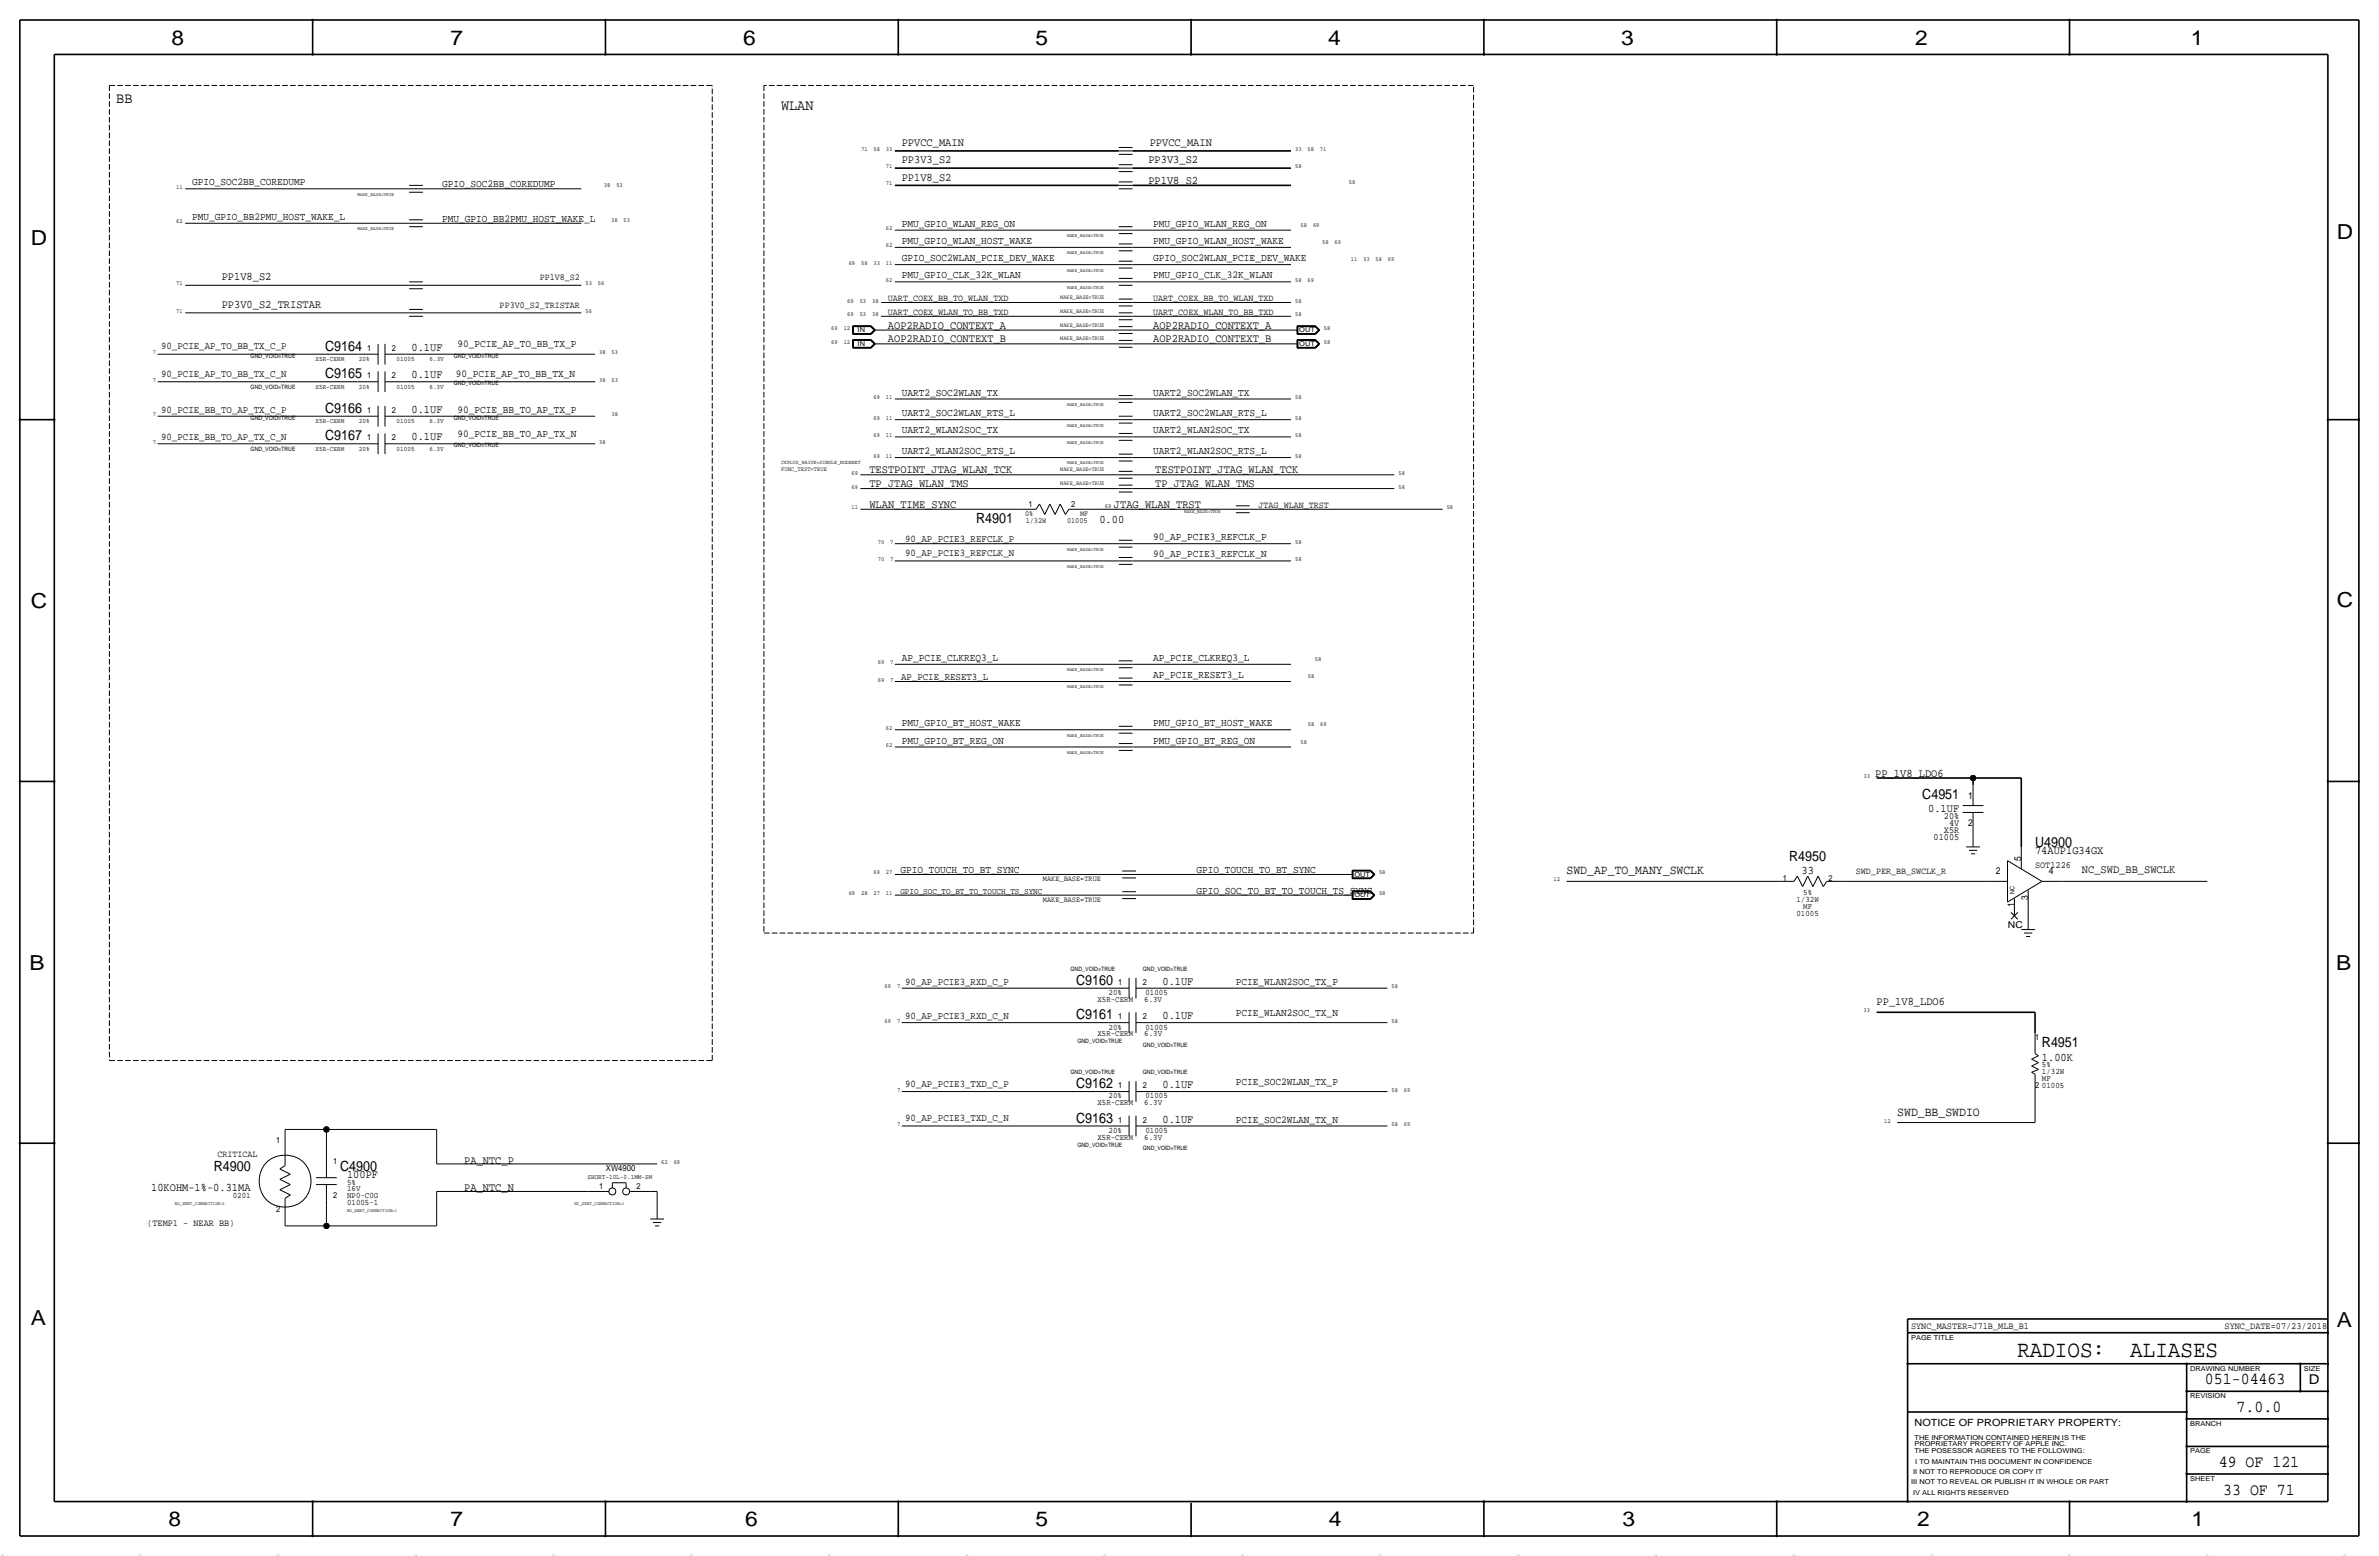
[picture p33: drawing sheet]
<svg xmlns="http://www.w3.org/2000/svg" width="877mm" height="574mm" viewBox="0 0 877 574" stroke-linecap="round" stroke-linejoin="round" font-family="sans-serif">
<defs><g id="words">
<g font-size="8.6">
<text x="743.7" y="500.1">RADIOS:</text>
<text x="785.4" y="500.1">ALIASES</text>
</g>
<g font-size="7.6">
<text x="63.2" y="16.5">8</text>
<text x="166.1" y="16.5">7</text>
<text x="274" y="16.5">6</text>
<text x="381.7" y="16.5">5</text>
<text x="489.7" y="16.5">4</text>
<text x="597.6" y="16.5">3</text>
<text x="706.1" y="16.5">2</text>
<text x="807.7" y="16.5">1</text>
<text x="861.5" y="88.1">D</text>
<text x="11.4" y="90.4">D</text>
<text x="11.4" y="224.3">C</text>
<text x="861.5" y="223.8">C</text>
<text x="10.9" y="357.6">B</text>
<text x="861.3" y="357.4">B</text>
<text x="11.4" y="488.4">A</text>
<text x="861.5" y="489.2">A</text>
<text x="62.2" y="562.6">8</text>
<text x="166.1" y="562.6">7</text>
<text x="274.8" y="562.6">6</text>
<text x="381.7" y="562.6">5</text>
<text x="489.9" y="562.6">4</text>
<text x="598.1" y="562.6">3</text>
<text x="706.8" y="562.6">2</text>
<text x="807.9" y="562.6">1</text>
</g>
<g font-size="6.2">
<text x="812.9" y="510.3">051-04463</text>
<text x="824.6" y="520.4">7.0.0</text>
<text x="818" y="540.8">49 OF 121</text>
<text x="819.6" y="550.9">33 OF 71</text>
</g>
<g font-size="5.6">
<text x="42.9" y="37.8">BB</text>
<text x="288" y="40.4">WLAN</text>
</g>
<g font-size="5.2">
<text x="119.9" y="129.3">C9164</text>
<text x="119.9" y="139.4">C9165</text>
<text x="119.9" y="152.1">C9166</text>
<text x="119.9" y="162.3">C9167</text>
<text x="359.9" y="192.8">R4901</text>
<text x="708.7" y="294.4">C4951</text>
<text x="659.6" y="317.2">R4950</text>
<text x="750.3" y="312.2">U4900</text>
<text x="396.7" y="363">C9160</text>
<text x="396.7" y="375.7">C9161</text>
<text x="752.8" y="385.8">R4951</text>
<text x="396.7" y="401.1">C9162</text>
<text x="396.7" y="413.8">C9163</text>
<text x="78.8" y="431.5">R4900</text>
<text x="125.4" y="431.5">C4900</text>
</g>
<text font-size="5" x="851.2" y="510.3">D</text>
<g font-size="4.7">
<text x="577.5" y="322.3">SWD_AP_TO_MANY_SWCLK</text>
<text x="699.5" y="411.2">SWD_BB_SWDIO</text>
</g>
<g font-size="4.3">
<text x="332.4" y="53.8">PPVCC_MAIN</text>
<text x="423.9" y="53.8">PPVCC_MAIN</text>
<text x="332.4" y="60.2">PP3V3_S2</text>
<text x="423.4" y="60.2">PP3V3_S2</text>
<text x="332.4" y="66.5">PP1V8_S2</text>
<text x="423.4" y="67.8">PP1V8_S2</text>
<text x="81.7" y="103.4">PP1V8_S2</text>
<text x="81.7" y="113.5">PP3V0_S2_TRISTAR</text>
<text x="327.4" y="121.2">AOP2RADIO_CONTEXT_A</text>
<text x="425.1" y="121.2">AOP2RADIO_CONTEXT_A</text>
<text x="151.7" y="129.3">0.1UF</text>
<text x="327.4" y="126.2">AOP2RADIO_CONTEXT_B</text>
<text x="425.1" y="126.2">AOP2RADIO_CONTEXT_B</text>
<text x="151.7" y="139.4">0.1UF</text>
<text x="151.7" y="152.1">0.1UF</text>
<text x="151.7" y="162.3">0.1UF</text>
<text x="320.5" y="174.5">TESTPOINT_JTAG_WLAN_TCK</text>
<text x="320.5" y="179.6">TP_JTAG_WLAN_TMS</text>
<text x="425.9" y="179.6">TP_JTAG_WLAN_TMS</text>
<text x="425.9" y="174.5">TESTPOINT_JTAG_WLAN_TCK</text>
<text x="320.5" y="187.2">WLAN_TIME_SYNC</text>
<text x="410.7" y="187.2">JTAG_WLAN_TRST</text>
<text x="405.3" y="192.8">0.00</text>
<text x="691.3" y="286.3">PP_1V8_LDO6</text>
<text x="710.9" y="299.5">0.1UF</text>
<text x="750.3" y="314.7">74AUP1G34GX</text>
<text x="664.2" y="322.3">33</text>
<text x="767.5" y="321.8">NC_SWD_BB_SWCLK</text>
<text x="428.6" y="363">0.1UF</text>
<text x="691.8" y="370.6">PP_1V8_LDO6</text>
<text x="428.6" y="375.7">0.1UF</text>
<text x="752.8" y="390.9">1.00K</text>
<text x="428.6" y="401.1">0.1UF</text>
<text x="428.6" y="413.8">0.1UF</text>
<text x="171.1" y="429">PA_NTC_P</text>
<text x="128" y="434.1">100PF</text>
<text x="55.7" y="439.2">10KOHM-1%-0.31MA</text>
<text x="171.1" y="439.2">PA_NTC_N</text>
</g>
<g font-size="3.9">
<text x="70.8" y="68.3">GPIO_SOC2BB_COREDUMP</text>
<text x="163" y="69.1">GPIO_SOC2BB_COREDUMP</text>
<text x="70.8" y="81">PMU_GPIO_BB2PMU_HOST_WAKE_L</text>
<text x="163" y="81.8">PMU_GPIO_BB2PMU_HOST_WAKE_L</text>
<text x="332.4" y="83.6">PMU_GPIO_WLAN_REG_ON</text>
<text x="425.1" y="83.6">PMU_GPIO_WLAN_REG_ON</text>
<text x="332.4" y="89.9">PMU_GPIO_WLAN_HOST_WAKE</text>
<text x="425.1" y="89.9">PMU_GPIO_WLAN_HOST_WAKE</text>
<text x="332.4" y="96.3">GPIO_SOC2WLAN_PCIE_DEV_WAKE</text>
<text x="425.1" y="96.3">GPIO_SOC2WLAN_PCIE_DEV_WAKE</text>
<text x="332.4" y="102.6">PMU_GPIO_CLK_32K_WLAN</text>
<text x="425.1" y="102.6">PMU_GPIO_CLK_32K_WLAN</text>
<text x="168.6" y="128">90_PCIE_AP_TO_BB_TX_P</text>
<text x="168.1" y="138.9">90_PCIE_AP_TO_BB_TX_N</text>
<text x="332.4" y="145.8">UART2_SOC2WLAN_TX</text>
<text x="425.1" y="145.8">UART2_SOC2WLAN_TX</text>
<text x="168.6" y="152.1">90_PCIE_BB_TO_AP_TX_P</text>
<text x="332.4" y="153.4">UART2_SOC2WLAN_RTS_L</text>
<text x="425.1" y="153.4">UART2_SOC2WLAN_RTS_L</text>
<text x="168.6" y="161">90_PCIE_BB_TO_AP_TX_N</text>
<text x="332.4" y="159.8">UART2_WLAN2SOC_TX</text>
<text x="425.1" y="159.8">UART2_WLAN2SOC_TX</text>
<text x="332.4" y="167.4">UART2_WLAN2SOC_RTS_L</text>
<text x="425.1" y="167.4">UART2_WLAN2SOC_RTS_L</text>
<text x="425.1" y="199.1">90_AP_PCIE3_REFCLK_P</text>
<text x="425.1" y="205.5">90_AP_PCIE3_REFCLK_N</text>
<text x="332.4" y="243.6">AP_PCIE_CLKREQ3_L</text>
<text x="425.1" y="243.6">AP_PCIE_CLKREQ3_L</text>
<text x="425.1" y="249.9">AP_PCIE_RESET3_L</text>
<text x="332.4" y="267.7">PMU_GPIO_BT_HOST_WAKE</text>
<text x="425.1" y="267.7">PMU_GPIO_BT_HOST_WAKE</text>
<text x="332.4" y="274.1">PMU_GPIO_BT_REG_ON</text>
<text x="425.1" y="274.1">PMU_GPIO_BT_REG_ON</text>
<text x="331.9" y="321.8">GPIO_TOUCH_TO_BT_SYNC</text>
<text x="441.1" y="321.8">GPIO_TOUCH_TO_BT_SYNC</text>
<text x="441.1" y="329.4">GPIO_SOC_TO_BT_TO_TOUCH_TS_SYNC</text>
<text x="455.6" y="363">PCIE_WLAN2SOC_TX_P</text>
<text x="455.6" y="374.4">PCIE_WLAN2SOC_TX_N</text>
<text x="455.6" y="399.8">PCIE_SOC2WLAN_TX_P</text>
<text x="455.6" y="413.8">PCIE_SOC2WLAN_TX_N</text>
</g>
<g font-size="3.8">
<text x="59.4" y="128.8">90_PCIE_AP_TO_BB_TX_C_P</text>
<text x="59.4" y="138.9">90_PCIE_AP_TO_BB_TX_C_N</text>
<text x="59.4" y="152.1">90_PCIE_BB_TO_AP_TX_C_P</text>
<text x="59.4" y="162.3">90_PCIE_BB_TO_AP_TX_C_N</text>
<text x="333.7" y="199.9">90_AP_PCIE3_REFCLK_P</text>
<text x="333.7" y="205">90_AP_PCIE3_REFCLK_N</text>
<text x="332.2" y="250.7">AP_PCIE_RESET3_L</text>
<text x="333.7" y="363">90_AP_PCIE3_RXD_C_P</text>
<text x="333.7" y="375.7">90_AP_PCIE3_RXD_C_N</text>
<text x="333.7" y="400.6">90_AP_PCIE3_TXD_C_P</text>
<text x="333.7" y="413.3">90_AP_PCIE3_TXD_C_N</text>
</g>
<text font-size="3.7" x="705.8" y="525.5">NOTICE OF PROPRIETARY PROPERTY:</text>
<g font-size="3.5">
<text x="199" y="103.4">PP1V8_S2</text>
<text x="184.2" y="113.5">PP3V0_S2_TRISTAR</text>
<text x="327.4" y="111">UART_COEX_BB_TO_WLAN_TXD</text>
<text x="425.1" y="111">UART_COEX_BB_TO_WLAN_TXD</text>
<text x="327.4" y="116.1">UART_COEX_WLAN_TO_BB_TXD</text>
<text x="425.1" y="116.1">UART_COEX_WLAN_TO_BB_TXD</text>
<text x="464" y="187.2">JTAG_WLAN_TRST</text>
<text x="725.7" y="294.4">1</text>
<text x="716.7" y="302">20%</text>
<text x="718.5" y="304.5">4V</text>
<text x="725.7" y="304.5">2</text>
<text x="712.9" y="309.6">01005</text>
<text x="716.7" y="307.1">X5R</text>
<text x="745.2" y="317.2" transform="rotate(-90 745.2 317.2)">5</text>
<text x="684.2" y="322.3">SWD_PER_BB_SWCLK_R</text>
<text x="735.8" y="322.3">2</text>
<text x="750.3" y="319.8">SOT1226</text>
<text x="755.3" y="322.3">4</text>
<text x="742.6" y="334.2" transform="rotate(-90 742.6 334.2)">1</text>
<text x="747.7" y="331.7" transform="rotate(-90 747.7 331.7)">3</text>
<text x="740.2" y="342.1">NC</text>
<text x="80.1" y="426.5">CRITICAL</text>
<text x="54.3" y="451.9">(TEMP1 - NEAR BB)</text>
<text x="704.5" y="490">SYNC_MASTER=J71B_MLB_B1</text>
<text x="820.1" y="490">SYNC_DATE=07/23/2018</text>
</g>
<g font-size="3.2">
<text x="331.9" y="329.4">GPIO_SOC_TO_BT_TO_TOUCH_TS_SYNC</text>
<text x="223.4" y="431.8">XW4900</text>
</g>
<g font-size="3.1">
<text x="135.3" y="129.3">1</text>
<text x="144.5" y="129.3">2</text>
<text x="135.3" y="139.4">1</text>
<text x="144.5" y="139.4">2</text>
<text x="135.3" y="152.1">1</text>
<text x="144.5" y="152.1">2</text>
<text x="135.3" y="162.3">1</text>
<text x="144.5" y="162.3">2</text>
<text x="379.2" y="186.9">1</text>
<text x="394.9" y="186.9">2</text>
<text x="657.3" y="324.9">1</text>
<text x="664.8" y="329.9">5%</text>
<text x="674.1" y="324.9">2</text>
<text x="662.3" y="332.5">1/32W</text>
<text x="664.8" y="335">MF</text>
<text x="662.3" y="337.6">01005</text>
<text x="412.2" y="363">1</text>
<text x="421.3" y="363">2</text>
<text x="404.6" y="369.3">X5R-CERM</text>
<text x="408.7" y="366.8">20%</text>
<text x="421.8" y="369.3">6.3V</text>
<text x="422.3" y="366.8">01005</text>
<text x="412.2" y="375.7">1</text>
<text x="421.3" y="375.7">2</text>
<text x="404.6" y="382">X5R-CERM</text>
<text x="408.7" y="379.5">20%</text>
<text x="421.8" y="382">6.3V</text>
<text x="422.3" y="379.5">01005</text>
<text x="750.3" y="383.3">1</text>
<text x="752.8" y="393.4">5%</text>
<text x="752.8" y="396">1/32W</text>
<text x="412.2" y="401.1">1</text>
<text x="421.3" y="401.1">2</text>
<text x="750.3" y="401.1">2</text>
<text x="752.8" y="401.1">01005</text>
<text x="752.8" y="398.5">MF</text>
<text x="404.6" y="407.4">X5R-CERM</text>
<text x="408.7" y="404.9">20%</text>
<text x="421.8" y="407.4">6.3V</text>
<text x="422.3" y="404.9">01005</text>
<text x="412.2" y="413.8">1</text>
<text x="421.3" y="413.8">2</text>
<text x="408.7" y="417.6">20%</text>
<text x="422.3" y="417.6">01005</text>
<text x="101.8" y="421.4">1</text>
<text x="404.6" y="420.1">X5R-CERM</text>
<text x="421.8" y="420.1">6.3V</text>
<text x="122.9" y="429">1</text>
<text x="128" y="436.6">5%</text>
<text x="85.8" y="441.7">0201</text>
<text x="122.9" y="441.7">2</text>
<text x="128" y="441.7">NP0-C0G</text>
<text x="128" y="439.2">16V</text>
<text x="220.9" y="438.2">1</text>
<text x="234.6" y="438.2">2</text>
<text x="101.8" y="446.8">2</text>
<text x="128" y="444.2">01005-1</text>
</g>
<g font-size="2.9">
<text x="377.9" y="190.2">0%</text>
<text x="398.2" y="190.2">MF</text>
<text x="378.1" y="192.8">1/32W</text>
<text x="393.4" y="192.8">01005</text>
<text x="384.5" y="324.9">MAKE_BASE=TRUE</text>
<text x="384.5" y="332.5">MAKE_BASE=TRUE</text>
</g>
<g font-size="2.8" fill="#b6b6b4">
<text x="0" y="573.5" transform="rotate(45 0 573.5)">=</text>
<text x="101.6" y="573.5" transform="rotate(45 101.6 573.5)">=</text>
<text x="152.4" y="573.5" transform="rotate(45 152.4 573.5)">=</text>
<text x="203.2" y="573.5" transform="rotate(45 203.2 573.5)">=</text>
<text x="355.6" y="573.5" transform="rotate(45 355.6 573.5)">=</text>
<text x="406.4" y="573.5" transform="rotate(45 406.4 573.5)">=</text>
<text x="457.2" y="573.5" transform="rotate(45 457.2 573.5)">=</text>
<text x="609.6" y="573.5" transform="rotate(45 609.6 573.5)">=</text>
<text x="660.4" y="573.5" transform="rotate(45 660.4 573.5)">=</text>
<text x="711.2" y="573.5" transform="rotate(45 711.2 573.5)">=</text>
<text x="863.6" y="573.5" transform="rotate(45 863.6 573.5)">=</text>
</g>
<g font-size="2.5">
<text x="316.2" y="122.4">IN</text>
<text x="479" y="122.4">OUT</text>
<text x="316.2" y="127.5">IN</text>
<text x="479" y="127.5">OUT</text>
<text x="116.3" y="133.1">X5R-CERM</text>
<text x="132.3" y="133.1">20%</text>
<text x="146.2" y="133.1">01005</text>
<text x="158.3" y="133.1">6.3V</text>
<text x="116.3" y="143.3">X5R-CERM</text>
<text x="132.3" y="143.3">20%</text>
<text x="146.2" y="143.3">01005</text>
<text x="158.3" y="143.3">6.3V</text>
<text x="116.3" y="156">X5R-CERM</text>
<text x="132.3" y="156">20%</text>
<text x="146.2" y="156">01005</text>
<text x="158.3" y="156">6.3V</text>
<text x="116.3" y="166.1">X5R-CERM</text>
<text x="132.3" y="166.1">20%</text>
<text x="146.2" y="166.1">01005</text>
<text x="158.3" y="166.1">6.3V</text>
<text x="499.3" y="323.1">OUT</text>
<text x="499.3" y="330.7">OUT</text>
<text x="216.6" y="434.6">SHORT-10L-0.1MM-SM</text>
<text x="704.5" y="493.8">PAGE TITLE</text>
<text x="807.4" y="505.2">DRAWING NUMBER</text>
<text x="849.3" y="505.2">SIZE</text>
<text x="807.4" y="515.4">REVISION</text>
<text x="807.4" y="525.5">BRANCH</text>
<text x="705.8" y="533.1">PROPRIETARY PROPERTY OF APPLE INC.</text>
<text x="705.8" y="530.6">THE INFORMATION CONTAINED HEREIN IS THE</text>
<text x="705.8" y="535.7">THE POSESSOR AGREES TO THE FOLLOWING:</text>
<text x="706.1" y="539.5">I TO MAINTAIN THIS DOCUMENT IN CONFIDENCE</text>
<text x="807.4" y="535.7">PAGE</text>
<text x="705.3" y="543.3">II NOT TO REPRODUCE OR COPY IT</text>
<text x="807.4" y="545.8">SHEET</text>
<text x="704.5" y="547.1">III NOT TO REVEAL OR PUBLISH IT IN WHOLE OR PART</text>
<text x="705.3" y="550.9">IV ALL RIGHTS RESERVED</text>
</g>
<g font-size="2.3">
<text x="317.4" y="55.6">71</text>
<text x="322" y="55.6">58</text>
<text x="326.6" y="55.6">33</text>
<text x="477.5" y="55.6">33</text>
<text x="482" y="55.6">58</text>
<text x="486.6" y="55.6">71</text>
<text x="326.6" y="62">71</text>
<text x="477.5" y="62">58</text>
<text x="65" y="69.6">11</text>
<text x="222.7" y="69.1">38</text>
<text x="227.2" y="69.1">53</text>
<text x="326.6" y="68.3">71</text>
<text x="497.3" y="67.8">58</text>
<text x="65" y="82.3">62</text>
<text x="225.3" y="81.8">38</text>
<text x="229.9" y="81.8">53</text>
<text x="479.5" y="83.6">58</text>
<text x="484.1" y="83.6">69</text>
<text x="326.6" y="84.8">62</text>
<text x="487.4" y="89.9">58</text>
<text x="492" y="89.9">69</text>
<text x="326.6" y="91.2">62</text>
<text x="312.9" y="97.5">69</text>
<text x="317.5" y="97.5">58</text>
<text x="322" y="97.5">33</text>
<text x="326.6" y="97.5">11</text>
<text x="498" y="96.3">11</text>
<text x="502.6" y="96.3">33</text>
<text x="507.1" y="96.3">58</text>
<text x="511.7" y="96.3">69</text>
<text x="65" y="105.2">71</text>
<text x="215.8" y="105.2">53</text>
<text x="220.4" y="105.2">56</text>
<text x="326.6" y="103.9">62</text>
<text x="477.5" y="103.9">58</text>
<text x="482" y="103.9">69</text>
<text x="312.4" y="111.5">69</text>
<text x="316.9" y="111.5">53</text>
<text x="321.5" y="111.5">38</text>
<text x="477.5" y="111.5">58</text>
<text x="65" y="115.3">71</text>
<text x="215.8" y="115.3">56</text>
<text x="312.4" y="116.6">69</text>
<text x="316.9" y="116.6">53</text>
<text x="321.5" y="116.6">38</text>
<text x="477.5" y="116.6">58</text>
<text x="306.5" y="121.7">69</text>
<text x="311" y="121.7">12</text>
<text x="488.1" y="121.7">58</text>
<text x="56.4" y="130.6">7</text>
<text x="220.9" y="130.6">38</text>
<text x="225.5" y="130.6">53</text>
<text x="306.5" y="126.7">69</text>
<text x="311" y="126.7">12</text>
<text x="488.1" y="126.7">58</text>
<text x="56.4" y="140.7">7</text>
<text x="220.9" y="140.7">38</text>
<text x="225.5" y="140.7">53</text>
<text x="322" y="147.1">69</text>
<text x="326.6" y="147.1">11</text>
<text x="477.5" y="147.1">58</text>
<text x="56.4" y="153.4">7</text>
<text x="225.5" y="153.4">38</text>
<text x="322" y="154.7">69</text>
<text x="326.6" y="154.7">11</text>
<text x="477.5" y="154.7">58</text>
<text x="322" y="161">69</text>
<text x="326.6" y="161">11</text>
<text x="477.5" y="161">58</text>
<text x="56.4" y="163.6">7</text>
<text x="220.9" y="163.6">38</text>
<text x="288" y="173.7">FUNC_TEST=TRUE</text>
<text x="322" y="168.7">69</text>
<text x="326.6" y="168.7">11</text>
<text x="477.5" y="168.7">58</text>
<text x="313.9" y="175">69</text>
<text x="515.6" y="175">58</text>
<text x="313.9" y="180.1">69</text>
<text x="515.6" y="180.1">58</text>
<text x="313.9" y="187.7">11</text>
<text x="407.4" y="187.2">69</text>
<text x="533.3" y="187.7">58</text>
<text x="323.6" y="200.4">70</text>
<text x="328.2" y="200.4">7</text>
<text x="477.5" y="200.4">58</text>
<text x="323.6" y="206.8">70</text>
<text x="328.2" y="206.8">7</text>
<text x="477.5" y="206.8">58</text>
<text x="323.6" y="244.9">69</text>
<text x="328.2" y="244.9">7</text>
<text x="484.8" y="243.6">58</text>
<text x="323.6" y="251.2">69</text>
<text x="328.2" y="251.2">7</text>
<text x="482.1" y="249.9">58</text>
<text x="326.6" y="269">62</text>
<text x="482.1" y="267.7">58</text>
<text x="486.7" y="267.7">69</text>
<text x="326.6" y="275.3">62</text>
<text x="479.5" y="274.1">58</text>
<text x="687" y="286.8">33</text>
<text x="322" y="322.3">69</text>
<text x="326.6" y="322.3">27</text>
<text x="508.4" y="322.3">58</text>
<text x="312.9" y="329.9">69</text>
<text x="317.5" y="329.9">28</text>
<text x="322" y="329.9">27</text>
<text x="326.6" y="329.9">11</text>
<text x="508.4" y="329.9">58</text>
<text x="572.7" y="324.9">12</text>
<text x="742.6" y="329.4" transform="rotate(-90 742.6 329.4)">NC</text>
<text x="326.1" y="364.2">69</text>
<text x="330.7" y="364.2">7</text>
<text x="513" y="364.2">58</text>
<text x="326.1" y="376.9">69</text>
<text x="330.7" y="376.9">7</text>
<text x="513" y="376.9">58</text>
<text x="687" y="373.1">33</text>
<text x="330.7" y="402.3">7</text>
<text x="513" y="402.3">58</text>
<text x="517.6" y="402.3">69</text>
<text x="694.6" y="413.8">12</text>
<text x="330.7" y="415">7</text>
<text x="513" y="415">58</text>
<text x="517.6" y="415">69</text>
<text x="243.8" y="429">62</text>
<text x="248.4" y="429">69</text>
</g>
<g font-size="2.2">
<text x="390.9" y="110.2">MAKE_BASE=TRUE</text>
<text x="390.9" y="115.3">MAKE_BASE=TRUE</text>
<text x="390.9" y="120.4">MAKE_BASE=TRUE</text>
<text x="390.9" y="125.5">MAKE_BASE=TRUE</text>
<text x="92.4" y="131.8">GND_VOID=TRUE</text>
<text x="167.3" y="131.8">GND_VOID=TRUE</text>
<text x="92.4" y="143.3">GND_VOID=TRUE</text>
<text x="167.3" y="142">GND_VOID=TRUE</text>
<text x="92.4" y="154.7">GND_VOID=TRUE</text>
<text x="167.3" y="154.7">GND_VOID=TRUE</text>
<text x="92.4" y="166.1">GND_VOID=TRUE</text>
<text x="167.3" y="164.8">GND_VOID=TRUE</text>
<text x="390.9" y="173.7">MAKE_BASE=TRUE</text>
<text x="390.9" y="178.8">MAKE_BASE=TRUE</text>
<text x="394.7" y="357.9">GND_VOID=TRUE</text>
<text x="421.3" y="357.9">GND_VOID=TRUE</text>
<text x="397.2" y="384.6">GND_VOID=TRUE</text>
<text x="421.3" y="385.8">GND_VOID=TRUE</text>
<text x="394.7" y="396">GND_VOID=TRUE</text>
<text x="421.3" y="396">GND_VOID=TRUE</text>
<text x="397.2" y="422.7">GND_VOID=TRUE</text>
<text x="421.3" y="423.9">GND_VOID=TRUE</text>
</g>
<text font-size="2" x="288" y="171.2">CKPLUS_WAIVE=SINGLE_NODENET</text>
<g font-size="1.8">
<text x="131.8" y="72.1">MAKE_BASE=TRUE</text>
<text x="131.8" y="84.8">MAKE_BASE=TRUE</text>
<text x="393.4" y="87.4">MAKE_BASE=TRUE</text>
<text x="393.4" y="93.7">MAKE_BASE=TRUE</text>
<text x="393.4" y="100.1">MAKE_BASE=TRUE</text>
<text x="393.4" y="106.4">MAKE_BASE=TRUE</text>
<text x="393.4" y="149.6">MAKE_BASE=TRUE</text>
<text x="393.4" y="157.2">MAKE_BASE=TRUE</text>
<text x="393.4" y="163.6">MAKE_BASE=TRUE</text>
<text x="393.4" y="171.2">MAKE_BASE=TRUE</text>
<text x="436.6" y="189">MAKE_BASE=TRUE</text>
<text x="393.4" y="202.9">MAKE_BASE=TRUE</text>
<text x="393.4" y="209.3">MAKE_BASE=TRUE</text>
<text x="393.4" y="247.4">MAKE_BASE=TRUE</text>
<text x="393.4" y="253.7">MAKE_BASE=TRUE</text>
<text x="393.4" y="271.5">MAKE_BASE=TRUE</text>
<text x="393.4" y="277.9">MAKE_BASE=TRUE</text>
</g>
<g font-size="1.7">
<text x="64.5" y="444.2">NO_XNET_CONNECTION=1</text>
<text x="128" y="446.8">NO_XNET_CONNECTION=1</text>
<text x="211.8" y="444.2">NO_XNET_CONNECTION=1</text>
</g>
</g></defs>
<g fill="none" stroke="#000" stroke-width=".37">
<path d="M412.4 56.9h5.1zM412.4 55.6h5.1zM412.4 54.4h5.1zM68.3 69.6h82.5zM150.8 70.9h5.1zM150.8 69.6h5.1zM150.8 68.3h5.1zM155.9 69.6h58.4zM412.4 63.2h5.1zM412.4 62h5.1zM412.4 60.7h5.1zM412.4 69.6h5.1z"/>
<path d="M412.4 68.3h5.1zM412.4 67.1h5.1zM68.3 82.3h82.5zM150.8 83.6h5.1zM150.8 82.3h5.1zM150.8 81h5.1zM155.9 82.3h58.4zM329.9 91.2h82.5zM329.9 84.8h82.5zM329.9 97.5h82.5zM412.4 98.8h5.1zM412.4 97.5h5.1z"/>
<path d="M412.4 96.3h5.1zM412.4 86.1h5.1zM412.4 84.8h5.1zM412.4 83.6h5.1zM412.4 92.5h5.1zM412.4 91.2h5.1zM412.4 89.9h5.1zM417.5 91.2h58.4zM417.5 84.8h58.4zM417.5 97.5h58.4zM68.3 115.3h82.5zM68.3 105.2h82.5z"/>
<path d="M150.8 116.6h5.1zM150.8 115.3h5.1zM150.8 114h5.1zM150.8 106.4h5.1zM150.8 105.2h5.1zM150.8 103.9h5.1zM155.9 105.2h58.4zM155.9 115.3h58.4zM324.8 116.6h87.6zM324.8 111.5h87.6zM329.9 103.9h82.5zM412.4 117.9h5.1z"/>
<path d="M412.4 116.6h5.1zM412.4 115.3h5.1zM412.4 112.8h5.1zM412.4 111.5h5.1zM412.4 110.2h5.1zM412.4 105.2h5.1zM412.4 103.9h5.1zM412.4 102.6h5.1zM417.5 111.5h58.4zM417.5 116.6h58.4zM417.5 103.9h58.4zM58.1 130.6h73.7z"/>
<path d="M131.8 130.6h7.6zM139.4 136.9v7.6zM139.4 126.7v7.7zM141.9 136.9v7.6zM141.9 130.6h7.7zM141.9 126.7v7.7zM149.6 130.6h69.8zM314.4 125.2v3.1zM314.4 128.3h6.8zM314.4 125.2h6.8zM314.4 120.1v3.1zM314.4 123.2h6.8z"/>
<path d="M314.4 120.1h6.8zM314.5 125.3h6.6zM314.5 125.3v2.9zM314.5 128.2h6.6zM314.5 120.2h6.6zM314.5 120.2v2.9zM314.5 123.1h6.6zM314.6 125.4h6.5zM314.6 125.4v2.7zM314.6 128.1h6.5zM314.6 120.3h6.5zM314.6 120.3v2.7z"/>
<path d="M314.6 123h6.5zM314.7 125.5h6.3zM314.7 125.5v2.5zM314.7 128h6.3zM314.7 120.4h6.3zM314.7 120.4v2.5zM314.7 122.9h6.3zM321 125.5l1.3 1.2zM321 128l1.3-1.3zM321 120.4l1.3 1.3zM321 122.9l1.3-1.2zM321.1 125.4l1.3 1.3z"/>
<path d="M321.1 120.3l1.3 1.4zM321.1 125.3l1.5 1.4zM321.1 120.2l1.5 1.5zM321.2 125.2l1.5 1.5zM321.2 128.3l1.5-1.6zM321.2 120.1l1.5 1.6zM321.2 123.2l1.5-1.5zM322.3 126.7h2.5zM322.3 121.7h2.5zM322.4 126.7l-1.3 1.4zM322.4 121.7l-1.3 1.3zM322.6 126.7l-1.5 1.5z"/>
<path d="M322.6 121.7l-1.5 1.4zM324.8 126.7h87.6zM324.8 121.7h87.6zM412.4 128h5.1zM412.4 126.7h5.1zM412.4 125.5h5.1zM412.4 122.9h5.1zM412.4 121.7h5.1zM412.4 120.4h5.1zM417.5 126.7h58.4zM417.5 121.7h58.4zM475.9 126.7h2.6z"/>
<path d="M475.9 121.7h2.6zM478.2 125.2h6.8zM478.2 128.3h6.8zM478.2 125.2v3.1zM478.2 120.1h6.8zM478.2 123.2h6.8zM478.2 120.1v3.1zM478.3 125.3h6.6zM478.3 125.3v2.9zM478.3 128.2h6.6zM478.3 120.2h6.6zM478.3 120.2v2.9z"/>
<path d="M478.3 123.1h6.6zM478.4 125.4h6.5zM478.4 125.4v2.7zM478.4 128.1h6.5zM478.4 120.3h6.5zM478.4 120.3v2.7zM478.4 123h6.5zM478.5 125.5h6.3zM478.5 125.5v2.5zM478.5 128h6.3zM478.5 120.4h6.3zM478.5 120.4v2.5z"/>
<path d="M478.5 122.9h6.3zM484.8 125.5l1.3 1.2zM484.8 128l1.3-1.3zM484.8 120.4l1.3 1.3zM484.9 125.4l1.4 1.3zM484.9 128.1l1.4-1.4zM484.9 120.3l1.4 1.4zM484.9 123l1.4-1.3zM484.9 125.3l1.5 1.4zM484.9 128.2l1.5-1.5zM484.9 120.2l1.5 1.5zM484.9 123.1l1.5-1.4z"/>
<path d="M485 125.2l1.6 1.5zM485 128.3l1.6-1.6zM485 120.1l1.6 1.6zM485 123.2l1.6-1.5zM486.1 121.7l-1.3 1.2zM58.1 140.7h73.7zM58.1 153.4h73.7zM131.8 140.7h7.6zM131.8 153.4h7.6zM139.4 159.8v7.6zM139.4 149.6v7.6zM141.9 140.7h7.7z"/>
<path d="M141.9 159.8v7.6zM141.9 153.4h7.7zM141.9 149.6v7.6zM149.6 153.4h69.8zM149.6 140.7h69.8zM329.9 147.1h82.5zM329.9 154.7h82.5zM412.4 156h5.1zM412.4 154.7h5.1zM412.4 153.4h5.1zM412.4 159.8h5.1zM412.4 148.3h5.1z"/>
<path d="M412.4 147.1h5.1zM412.4 145.8h5.1zM417.5 147.1h58.4zM417.5 154.7h58.4zM58.1 163.6h73.7zM131.8 163.6h7.6zM141.9 163.6h7.7zM149.6 163.6h69.8zM317.2 175h95.2zM329.9 168.7h82.5zM329.9 161h82.5zM412.4 178.8h5.1z"/>
<path d="M412.4 169.9h5.1zM412.4 168.7h5.1zM412.4 167.4h5.1zM412.4 162.3h5.1zM412.4 161h5.1zM412.4 176.3h5.1zM412.4 175h5.1zM412.4 173.7h5.1zM417.5 168.7h58.4zM417.5 161h58.4zM417.5 175h96.5zM317.2 180.1h95.2z"/>
<path d="M317.2 187.7h59.7zM376.9 187.7h5.1zM383.2 185.8l-1.2 1.9zM383.2 185.8l2 3.8zM387 185.8l-1.8 3.8zM387 185.8l2 3.8zM390.9 185.8l1.9 3.8zM390.9 185.8l-1.9 3.8zM394.1 187.7h5.6zM394.1 187.7l-1.3 1.9zM399.7 187.7h55.9zM412.4 181.4h5.1z"/>
<path d="M412.4 180.1h5.1zM412.4 199.1h5.1zM417.5 180.1h96.5zM455.6 189h5.1zM455.6 187.7h5.1zM455.6 186.4h5.1zM460.7 187.7h71.1zM329.9 200.4h82.5zM329.9 206.8h82.5zM412.4 208h5.1zM412.4 206.8h5.1zM412.4 205.5h5.1z"/>
<path d="M412.4 201.7h5.1zM412.4 200.4h5.1zM417.5 206.8h58.4zM417.5 200.4h58.4zM329.9 251.2h82.5zM329.9 244.9h82.5zM412.4 252.5h5.1zM412.4 251.2h5.1zM412.4 249.9h5.1zM412.4 246.1h5.1zM412.4 244.9h5.1zM412.4 243.6h5.1z"/>
<path d="M417.5 244.9h58.4zM417.5 251.2h58.4zM329.9 269h82.5zM329.9 275.3h82.5zM412.4 270.3h5.1zM412.4 269h5.1zM412.4 267.7h5.1zM412.4 276.6h5.1zM412.4 275.3h5.1zM412.4 274.1h5.1zM417.5 275.3h58.4zM417.5 269h58.4z"/>
<path d="M723.6 296.9h7.6zM723.6 299.5h7.6zM727.4 289.3v7.6zM727.4 299.5v7.6zM724.9 312.2h5zM725.9 313.4h3zM726.6 314.7h1.6zM727.4 307.1v2.5zM727.4 309.6v2.6zM740.1 317.2l12.7 7.7zM740.1 317.2v15.3zM745.2 312.2v8.1z"/>
<path d="M329.9 322.3h83.8zM329.9 329.9h83.8zM413.7 331.2h5.1zM413.7 329.9h5.1zM413.7 328.7h5.1zM413.7 323.6h5.1zM413.7 322.3h5.1zM413.7 321.1h5.1zM418.8 322.3h77.5zM418.8 329.9h77.5zM496.3 329.9h2.5zM496.3 322.3h2.5z"/>
<path d="M498.5 328.4h6.8zM498.5 331.5h6.8zM498.5 328.4v3.1zM498.5 320.8h6.8zM498.5 323.9h6.8zM498.5 320.8v3.1zM498.6 328.5h6.7zM498.6 328.5v2.9zM498.6 331.4h6.7zM498.6 320.9h6.7zM498.6 320.9v2.9zM498.6 323.8h6.7z"/>
<path d="M498.7 328.6h6.5zM498.7 328.6v2.7zM498.7 331.3h6.5zM498.7 321h6.5zM498.7 321v2.7zM498.7 323.7h6.5zM498.8 328.7h6.4zM498.8 328.7v2.5zM498.8 331.2h6.4zM498.8 321.1h6.4zM498.8 321.1v2.5zM498.8 323.6h6.4z"/>
<path d="M505.2 328.7l1.2 1.2zM505.2 331.2l1.2-1.3zM505.2 321.1l1.2 1.2zM505.2 323.6l1.2-1.3zM505.2 328.6l1.4 1.3zM505.2 331.3l1.4-1.4zM505.2 321l1.4 1.3zM505.2 323.7l1.4-1.4zM505.3 328.5l1.4 1.4zM505.3 331.4l1.4-1.5zM505.3 320.9l1.4 1.4zM505.3 323.8l1.4-1.5z"/>
<path d="M505.3 328.4l1.6 1.5zM505.3 320.8l1.6 1.5zM506.9 329.9l-1.6 1.6zM506.9 322.3l-1.6 1.6zM577.5 324.9h78.8zM656.3 324.9h5.1zM662.6 322.9l-1.2 2zM662.6 322.9l2 3.9zM666.4 322.9l-1.8 3.9zM666.4 322.9l2 3.9zM670.3 322.9l1.9 3.9zM670.3 322.9l-1.9 3.9z"/>
<path d="M673.5 324.9h5.6zM673.5 324.9l-1.3 1.9zM679.1 324.9h53.4zM732.5 324.9h7.6zM740.1 332.5l12.7-7.6zM741.4 338.8l2.5-2.5zM741.4 336.3l2.5 2.5zM742.6 331.2v6.4zM747.7 335v5.1zM747.7 328.2v6.8zM752.8 324.9h7.6zM760.4 324.9h53.4z"/>
<path d="M745.2 342.6h5.1zM746.2 343.9h3.1zM747 345.2h1.5zM747.7 340.1v2.5zM332.4 364.2h76.2zM332.4 376.9h76.2zM408.6 376.9h7.7zM408.6 364.2h7.7zM416.3 373.1v7.6zM416.3 360.4v7.6zM418.8 376.9h7.6zM418.8 373.1v7.6z"/>
<path d="M418.8 364.2h7.6zM418.8 360.4v7.6zM426.4 376.9h85.1zM426.4 364.2h85.1zM416.3 398.5v7.6zM418.8 398.5v7.6zM749 395.2l1.3 .8zM749 395.2l2.5-1zM749 392.9l2.5 1.3zM749 392.9l2.5-1.2zM749 390.4l2.5 1.3zM749 390.4l2.5-1.3z"/>
<path d="M750.3 396v7.6zM750.3 380.7v7.7zM750.3 388.4l1.2 .7zM105.1 416.3v2.5zM105.1 416.3h15.2zM105.1 418.8v10.8zM120.3 416.3h40.7zM120.3 416.3v10.2zM161 416.3v12.7zM332.4 415h76.2zM332.4 402.3h76.2zM408.6 415h7.7z"/>
<path d="M408.6 402.3h7.7zM416.3 411.2v7.6zM418.8 415h7.6zM418.8 411.2v7.6zM418.8 402.3h7.6zM426.4 415h85.1zM426.4 402.3h85.1zM699.5 413.8h50.8zM750.3 403.6v10.2zM103.2 438.6l3.8 1.8zM103.2 430.9l1.9-1.3zM103.2 430.9l3.8 1.9z"/>
<path d="M103.2 438.6l3.8-2zM103.2 434.7l3.8 1.9zM103.2 434.7l3.8-1.9zM116.5 434.1h7.7zM116.5 436.6h7.7zM120.3 426.5v7.6zM120.3 436.6v7.6zM161 439.2v12.7zM161 439.2h55.9zM161 429h81.3zM216.9 439.2h7.6zM225.8 436v1.9z"/>
<path d="M225.8 436h5zM230.8 436v1.9zM232.1 439.2h7.6zM239.7 439.2h2.6zM242.3 439.2v7.6zM105.1 451.9h15.2zM105.1 441.7v10.2zM105.1 441.7l1.9-1.3zM120.3 451.9h40.7zM120.3 444.2v7.7zM239.7 449.3h5.1zM240.7 450.6h3.1z"/>
<path d="M241.5 451.9h1.5zM242.3 446.8v2.5z"/>
<circle cx="105.1" cy="435.4" r="9.6"/>
<circle cx="225.7" cy="439.2" r="1.28"/>
<circle cx="230.8" cy="439.2" r="1.28"/>
</g>
<g fill="none" stroke="#000" stroke-width=".6" stroke-linecap="butt">
<path d="M7.3 7.4v558.8zM7.3 7.4h862.3zM115.3 7.4v12.7zM223.2 7.4v12.7zM331.2 7.4v12.7zM439.1 7.4v12.7zM547.1 7.4v12.7zM655 7.4v12.7zM763 7.4v12.7zM869.6 7.4v558.8zM20 20.1v533.4zM20 20.1h838.2z"/>
<path d="M858.2 20.1v533.4zM329.9 55.6h82.5zM417.5 55.6h58.4zM329.9 68.3h82.5zM329.9 62h82.5zM417.5 68.3h58.4zM417.5 62h58.4zM7.3 154.7h12.7zM858.2 154.7h11.4zM7.3 288h12.7zM691.8 286.8h35.6zM727.4 286.8h17.8z"/>
<path d="M727.4 286.8v2.5zM745.2 286.8v25.4zM858.2 288h11.4zM691.8 373.1h58.5zM750.3 373.1v7.6zM7.3 421.4h12.7zM858.2 421.4h11.4zM703.3 486.2h154.9zM703.3 486.2v5zM703.3 491.2h154.9zM703.3 491.2v62.3zM703.3 502.7h154.9z"/>
<path d="M806.1 502.7v50.8zM806.1 512.8h52.1zM848.1 502.7v10.1zM703.3 520.4h102.8zM806.1 533.1h52.1zM806.1 523h52.1zM20 553.5h838.2zM115.3 553.5v12.7zM223.2 553.5v12.7zM331.2 553.5v12.7zM439.1 554v12.2zM547.1 553.5v12.7z"/>
<path d="M655 553.5v12.7zM763 553.5v12.7zM806.1 543.3h52.1zM7.3 566.2h862.3z"/>
</g>
<path d="M40.3 31.5v359.4M40.3 31.5h222.3M281.6 31.5v312.4M543.3 31.5h-261.7M281.6 343.9h261.7M543.3 343.9v-312.4M40.3 390.9h222.3M262.6 390.9v-359.4" fill="none" stroke="#000" stroke-width=".37" stroke-dasharray="2.1 .8" stroke-linecap="butt"/>
<g fill="#000" stroke="#000" stroke-width=".37">
<path d="M115.1 7.2h.4v.3h-.4zM115.1 19.9h.4v.3h-.4zM223 7.2h.4v.3h-.4zM223 19.9h.4v.3h-.4zM331 19.9h.4v.3h-.4zM331 7.2h.4v.3h-.4zM438.9 7.2h.4v.3h-.4zM438.9 19.9h.4v.3h-.4zM546.9 7.2h.4v.3h-.4zM546.9 19.9h.4v.3h-.4zM654.8 19.9h.4v.3h-.4zM654.8 7.2h.4v.3h-.4z"/>
<path d="M762.8 19.9h.4v.3h-.4zM762.8 7.2h.4v.3h-.4zM7.1 154.5h.4v.4h-.4zM19.8 154.5h.4v.4h-.4zM858 154.5h.4v.4h-.4zM869.5 154.5h.3v.4h-.3zM7.1 287.9h.4v.3h-.4zM19.8 287.9h.4v.3h-.4zM858 287.9h.4v.3h-.4zM869.5 287.9h.3v.3h-.3zM7.1 421.2h.4v.4h-.4zM19.8 421.2h.4v.4h-.4z"/>
<path d="M858 421.2h.4v.4h-.4zM869.5 421.2h.3v.4h-.3zM858 491.1h.4v.3h-.4zM703.1 502.5h.4v.3h-.4zM806 502.5h.3v.3h-.3zM806 512.7h.3v.3h-.3zM847.9 512.7h.3v.3h-.3zM847.9 502.5h.3v.3h-.3zM858 502.5h.4v.3h-.4zM858 512.7h.4v.3h-.4zM806 520.3h.3v.3h-.3zM806 522.8h.3v.4h-.3z"/>
<path d="M806 533h.3v.3h-.3zM858 522.8h.4v.4h-.4zM858 533h.4v.3h-.4zM115.1 553.3h.4v.3h-.4zM223 553.3h.4v.3h-.4zM331 553.3h.4v.3h-.4zM546.9 553.3h.4v.3h-.4zM654.8 553.3h.4v.3h-.4zM703.1 553.3h.4v.3h-.4zM762.8 553.3h.4v.3h-.4zM806 543.1h.3v.4h-.3zM806 553.3h.3v.3h-.3z"/>
<path d="M858 543.1h.4v.4h-.4zM115.1 566h.4v.3h-.4zM223 566h.4v.3h-.4zM331 566h.4v.3h-.4zM438.9 566h.4v.3h-.4zM546.9 566h.4v.3h-.4zM654.8 566h.4v.3h-.4z"/>
<circle cx="727.4" cy="286.8" r="1.02"/>
<circle cx="120.3" cy="416.3" r="1.02"/>
<circle cx="120.3" cy="451.9" r="1.02"/>
</g>
<use href="#words"/>
</svg>
